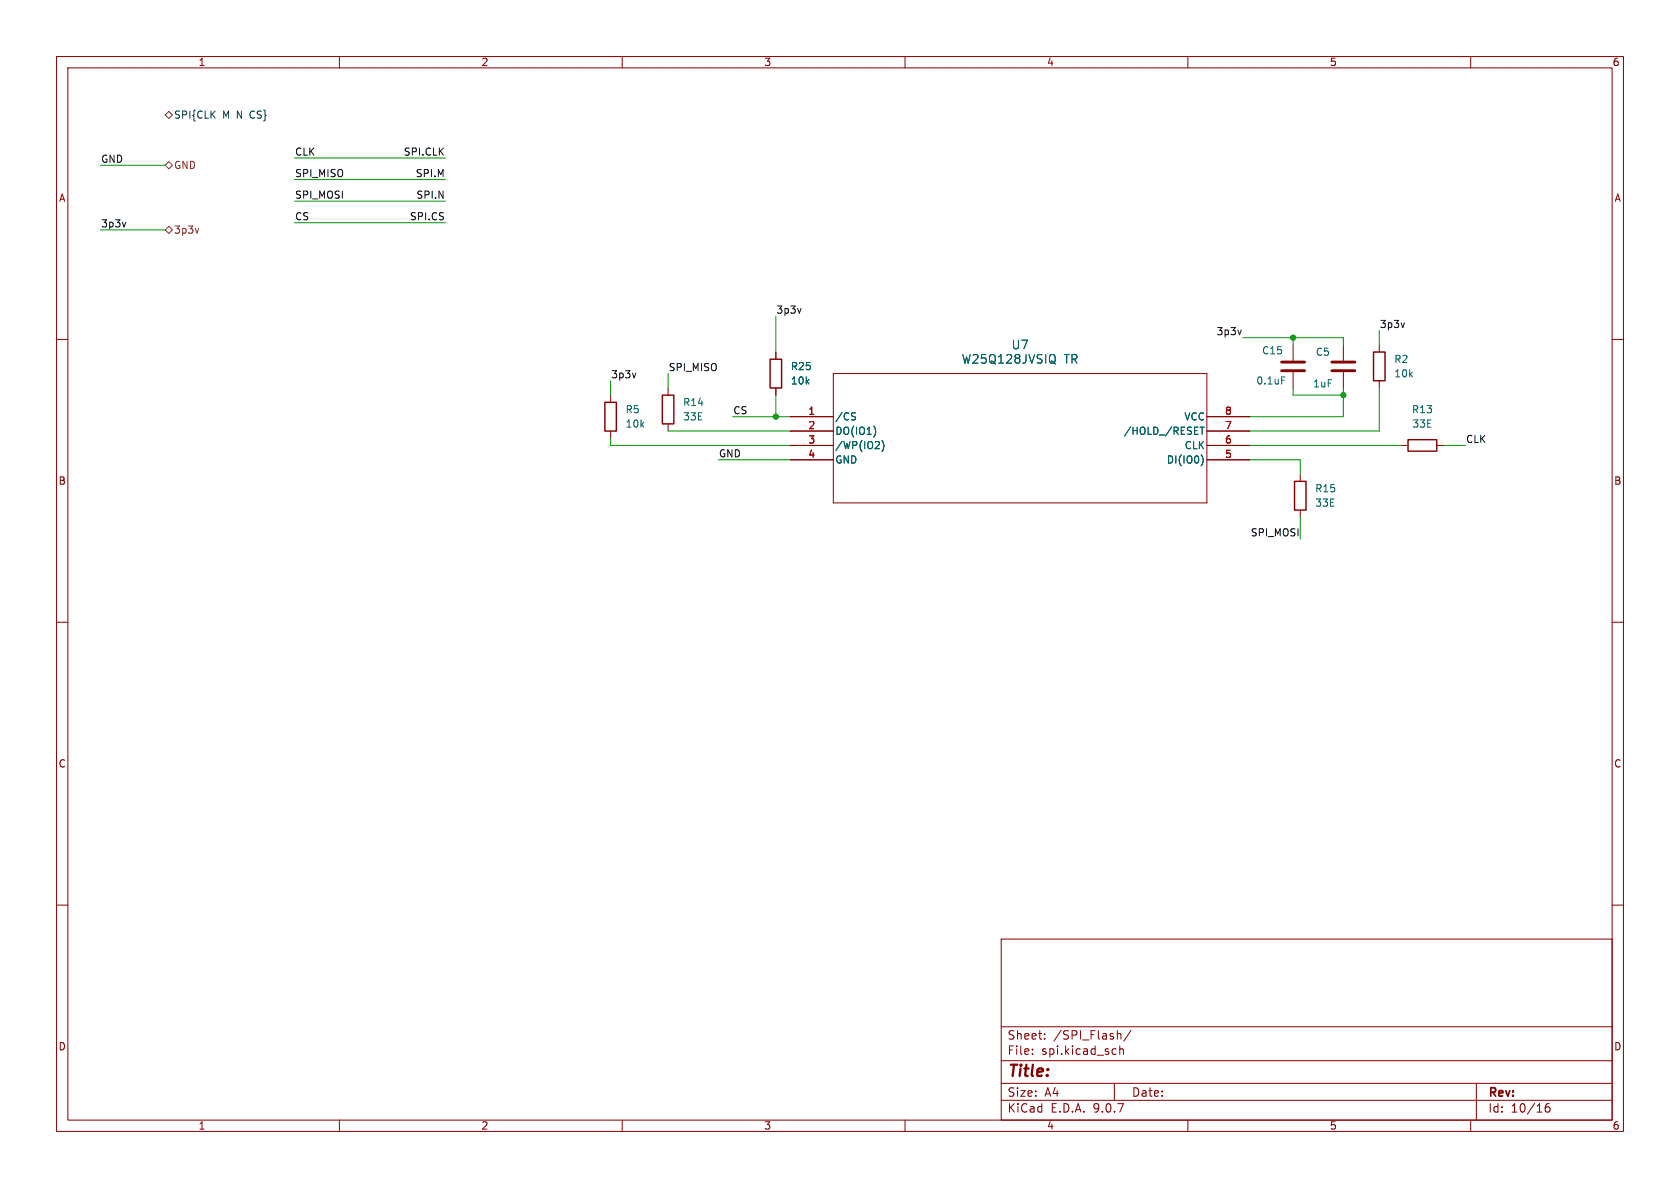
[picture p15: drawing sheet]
<svg xmlns="http://www.w3.org/2000/svg" width="297mm" height="210mm" viewBox="0 0 297 210" stroke-linecap="round" stroke-linejoin="round" font-family="sans-serif">
<defs><g id="words">
<text font-size="2.8" fill="#840000" x="178" y="190.9">Title:</text>
<g font-size="2.1" fill="#006464">
<text x="169.9" y="64.5">W25Q128JVSIQ</text>
<text x="178.7" y="62">U7</text>
<text x="188.1" y="64.5">TR</text>
</g>
<g font-size="2.1" fill="#840000">
<text x="178" y="184">Sheet:</text>
<text x="186.2" y="184">/SPI_Flash/</text>
<text x="178" y="186.7">File:</text>
<text x="184.1" y="186.7">spi.kicad_sch</text>
<text x="178" y="196.9">KiCad</text>
<text x="178" y="194.1">Size:</text>
<text x="184.7" y="194.1">A4</text>
<text x="185.7" y="196.9">E.D.A.</text>
<text x="193.3" y="196.9">9.0.7</text>
<text x="200" y="194.1">Date:</text>
<text x="263" y="194.3">Rev:</text>
<text x="263" y="196.9">Id:</text>
<text x="267.1" y="196.9">10/16</text>
</g>
<g font-size="1.8" fill="#840000">
<text x="35" y="11.9">1</text>
<text x="85" y="11.9">2</text>
<text x="135" y="11.9">3</text>
<text x="185" y="11.9">4</text>
<text x="235" y="11.9">5</text>
<text x="285" y="11.9">6</text>
<text x="10.3" y="35.9">A</text>
<text x="285.3" y="35.9">A</text>
<text x="10.3" y="85.9">B</text>
<text x="285.3" y="85.9">B</text>
<text x="10.3" y="135.9">C</text>
<text x="285.3" y="135.9">C</text>
<text x="10.3" y="185.9">D</text>
<text x="285.3" y="185.9">D</text>
<text x="35" y="199.9">1</text>
<text x="85" y="199.9">2</text>
<text x="135" y="199.9">3</text>
<text x="185" y="199.9">4</text>
<text x="235" y="199.9">5</text>
<text x="285" y="199.9">6</text>
</g>
<g font-size="1.8" fill="#000084">
<text x="30.7" y="21.2">SPI{CLK</text>
<text x="39.3" y="21.2">M N CS}</text>
</g>
<g font-size="1.8" fill="#0f0f0f">
<text x="17.8" y="28.9">GND</text>
<text x="52.1" y="27.6">CLK</text>
<text x="71.3" y="27.6">SPI.CLK</text>
<text x="52.1" y="35.2">SPI_MOSI</text>
<text x="52.1" y="31.4">SPI_MISO</text>
<text x="73.4" y="31.4">SPI.M</text>
<text x="73.5" y="35.2">SPI.N</text>
<text x="17.8" y="40.3">3p3v</text>
<text x="52.1" y="39">CS</text>
<text x="72.4" y="39">SPI.CS</text>
<text x="137.2" y="55.5">3p3v</text>
<text x="215" y="59.3">3p3v</text>
<text x="243.8" y="58.1">3p3v</text>
<text x="118.1" y="65.7">SPI_MISO</text>
<text x="107.9" y="67">3p3v</text>
<text x="129.5" y="73.3">CS</text>
<text x="127" y="80.9">GND</text>
<text x="259.1" y="78.4">CLK</text>
<text x="221" y="94.9">SPI_MOSI</text>
</g>
<g font-size="1.8" fill="#725600">
<text x="30.7" y="30.1">GND</text>
<text x="30.7" y="41.5">3p3v</text>
</g>
<g font-size="1.8" fill="#006464">
<text x="139.7" y="65.6">R25</text>
<text x="223" y="62.8">C15</text>
<text x="232.5" y="63.1">C5</text>
<text x="246.4" y="64.4">R2</text>
<text x="120.7" y="72">R14</text>
<text x="139.7" y="68.2">10k</text>
<text x="222" y="68.2">0.1uF</text>
<text x="232.1" y="68.7">1uF</text>
<text x="246.4" y="66.9">10k</text>
<text x="110.5" y="73.3">R5</text>
<text x="110.5" y="75.8">10k</text>
<text x="120.7" y="74.5">33E</text>
<text x="147.6" y="74.5">/CS</text>
<text x="147.6" y="77.1">DO(IO1)</text>
<text x="198.6" y="77.1">/HOLD_/RESET</text>
<text x="209.3" y="74.5">VCC</text>
<text x="249.5" y="73.3">R13</text>
<text x="249.6" y="75.8">33E</text>
<text x="147.6" y="79.6">/WP(IO2)</text>
<text x="147.6" y="82.1">GND</text>
<text x="206.2" y="82.1">DI(IO0)</text>
<text x="209.3" y="79.6">CLK</text>
<text x="232.4" y="87.2">R15</text>
<text x="232.4" y="89.8">33E</text>
</g>
<g font-size="1.8" fill="#a90000">
<text x="142.8" y="73.4">1</text>
<text x="142.8" y="75.9">2</text>
<text x="216.5" y="73.4">8</text>
<text x="216.5" y="75.9">7</text>
<text x="142.8" y="78.5">3</text>
<text x="142.8" y="81">4</text>
<text x="216.5" y="78.5">6</text>
<text x="216.5" y="81">5</text>
</g>
</g></defs>
<g fill="none" stroke="#840000" stroke-width=".18">
<path d="M10 10h277v190h-277zM12 12h273v186h-273zM60 10v2M110 10v2M160 10v2M210 10v2M260 10v2M10 60h2M107.9 69.9v1.2M107.9 76.2v1.3M118.1 68.6v1.3M118.1 74.9v1.3"/>
<path d="M137.2 62.2v1.3M137.2 68.6v1.3M139.7 73.7h7.6M139.7 76.2h7.6M139.7 78.7h7.6M147.3 66h66.1v22.9h-66.1zM213.4 73.7h7.6M213.4 76.2h7.6M213.4 78.7h7.6M228.6 61v2.8M228.6 65.8v2.8M237.5 61v2.8"/>
<path d="M237.5 65.8v2.8M243.8 61v1.2M243.8 67.3v1.3M247.6 78.7h1.3M254 78.7h1.3M285 60h2M139.7 81.3h7.6M213.4 81.3h7.6M229.9 83.8v1.3M229.9 90.2v1.2M10 110h2M285 110h2"/>
<path d="M10 160h2M177 166h108v32h-108zM285 160h2M60 198v2M110 198v2M160 198v2M177 194.5h108M177 191.5h108M177 187.5h108M177 181.5h108M182.5 186.3v.1M182.5 185.5v.1"/>
<path d="M184.7 183.6v.1M184.7 182.8v.1M197 191.5v3M197.2 185.4l.1 .1M197.3 186.3l-.1 .1M197.7 182.7h.3l.2 .2v.8M198 184.9v1.5M198 185.5l.2-.1 .3 .1 .1 .9M200 182.1l-1.3 2M210 198v2M260 198v2M261 191.5v6.5"/>
<path d="M273.9 195.1a.59 .59 0 0 0-.7 .6v.6l.1 .2 .4 .1 .3-.1v-.5l-.1-.3h-.4l-.3 .3"/>
</g>
<path d="M106.9 71.1h2.1v5.1h-2.1zM117.1 69.9h2v5h-2zM136.1 63.5h2.1v5.1h-2.1zM242.8 62.2h2.1v5.1h-2.1zM248.9 77.7h5.1v2.1h-5.1zM228.9 85.1h2v5.1h-2z" fill="none" stroke="#840000" stroke-width=".25"/>
<path d="M226.6 65.5h4M226.6 64h4M235.5 65.5h4M235.5 64h4" fill="none" stroke="#840000" stroke-width=".51"/>
<path d="M150.8 73h.4M151 73.6l.2 .3-.2 .3M154.7 79.3h.8M154.7 75.9v.8M155.4 78.2v.4M155.9 77.9a1.46 1.46 0 0 1 0 1.9M186.1 63.9l.5 .4M186.2 62.7h.1a.97 .97 0 0 1-.1 1.5M212.2 75.5h.7M212.5 75.5v1.3M226.6 66.6h.6M212.4 80.5a1.49 1.49 0 0 1 0 1.8" fill="none" stroke="#006464" stroke-width=".18"/>
<path d="M29.8 19.7l.7 .6-.7 .7-.6-.7zM29.2 29.2l.6-.6 .7 .6-.7 .6zM29.2 40.6l.6-.6 .7 .6-.7 .7zM35.1 40.4l-.3 .8" fill="none" stroke="#725600" stroke-width=".18"/>
<path d="M22.2 39.3l-.3 .8M141.6 54.5l-.3 .9M219.4 58.3l-.3 .9M248.3 57.1l-.3 .8M112.4 66l-.3 .8" fill="none" stroke="#0f0f0f" stroke-width=".18"/>
<g fill="none" stroke="#009600" stroke-width=".18">
<path d="M17.8 29.2h11.4M52.1 27.9h26.6M52.1 39.4h26.6M52.1 31.8h26.6M52.1 35.6h26.6M17.8 40.6h11.4M137.2 55.9v6.3M219.7 59.7h17.8v1.3M228.6 59.7v1.3M243.8 58.4v2.6M107.9 67.3v2.6M107.9 77.5v1.2h31.8"/>
<path d="M118.1 76.2h21.6M118.1 66v2.6M129.5 73.7h10.2M137.2 69.9v3.8M221 78.7h26.6M228.6 68.6v1.3h8.9M237.5 68.6v5.1h-16.5M243.8 68.6v7.6h-22.8M255.3 78.7h3.8M127 81.3h12.7M221 81.3h8.9v2.5M229.9 91.4v3.9"/>
</g>
<g fill="#009600" stroke="#009600" stroke-width=".18">
<circle cx="137.2" cy="73.7" r=".46"/>
<circle cx="237.5" cy="69.9" r=".46"/>
<circle cx="228.6" cy="59.7" r=".46"/>
</g>
<use href="#words"/>
</svg>
